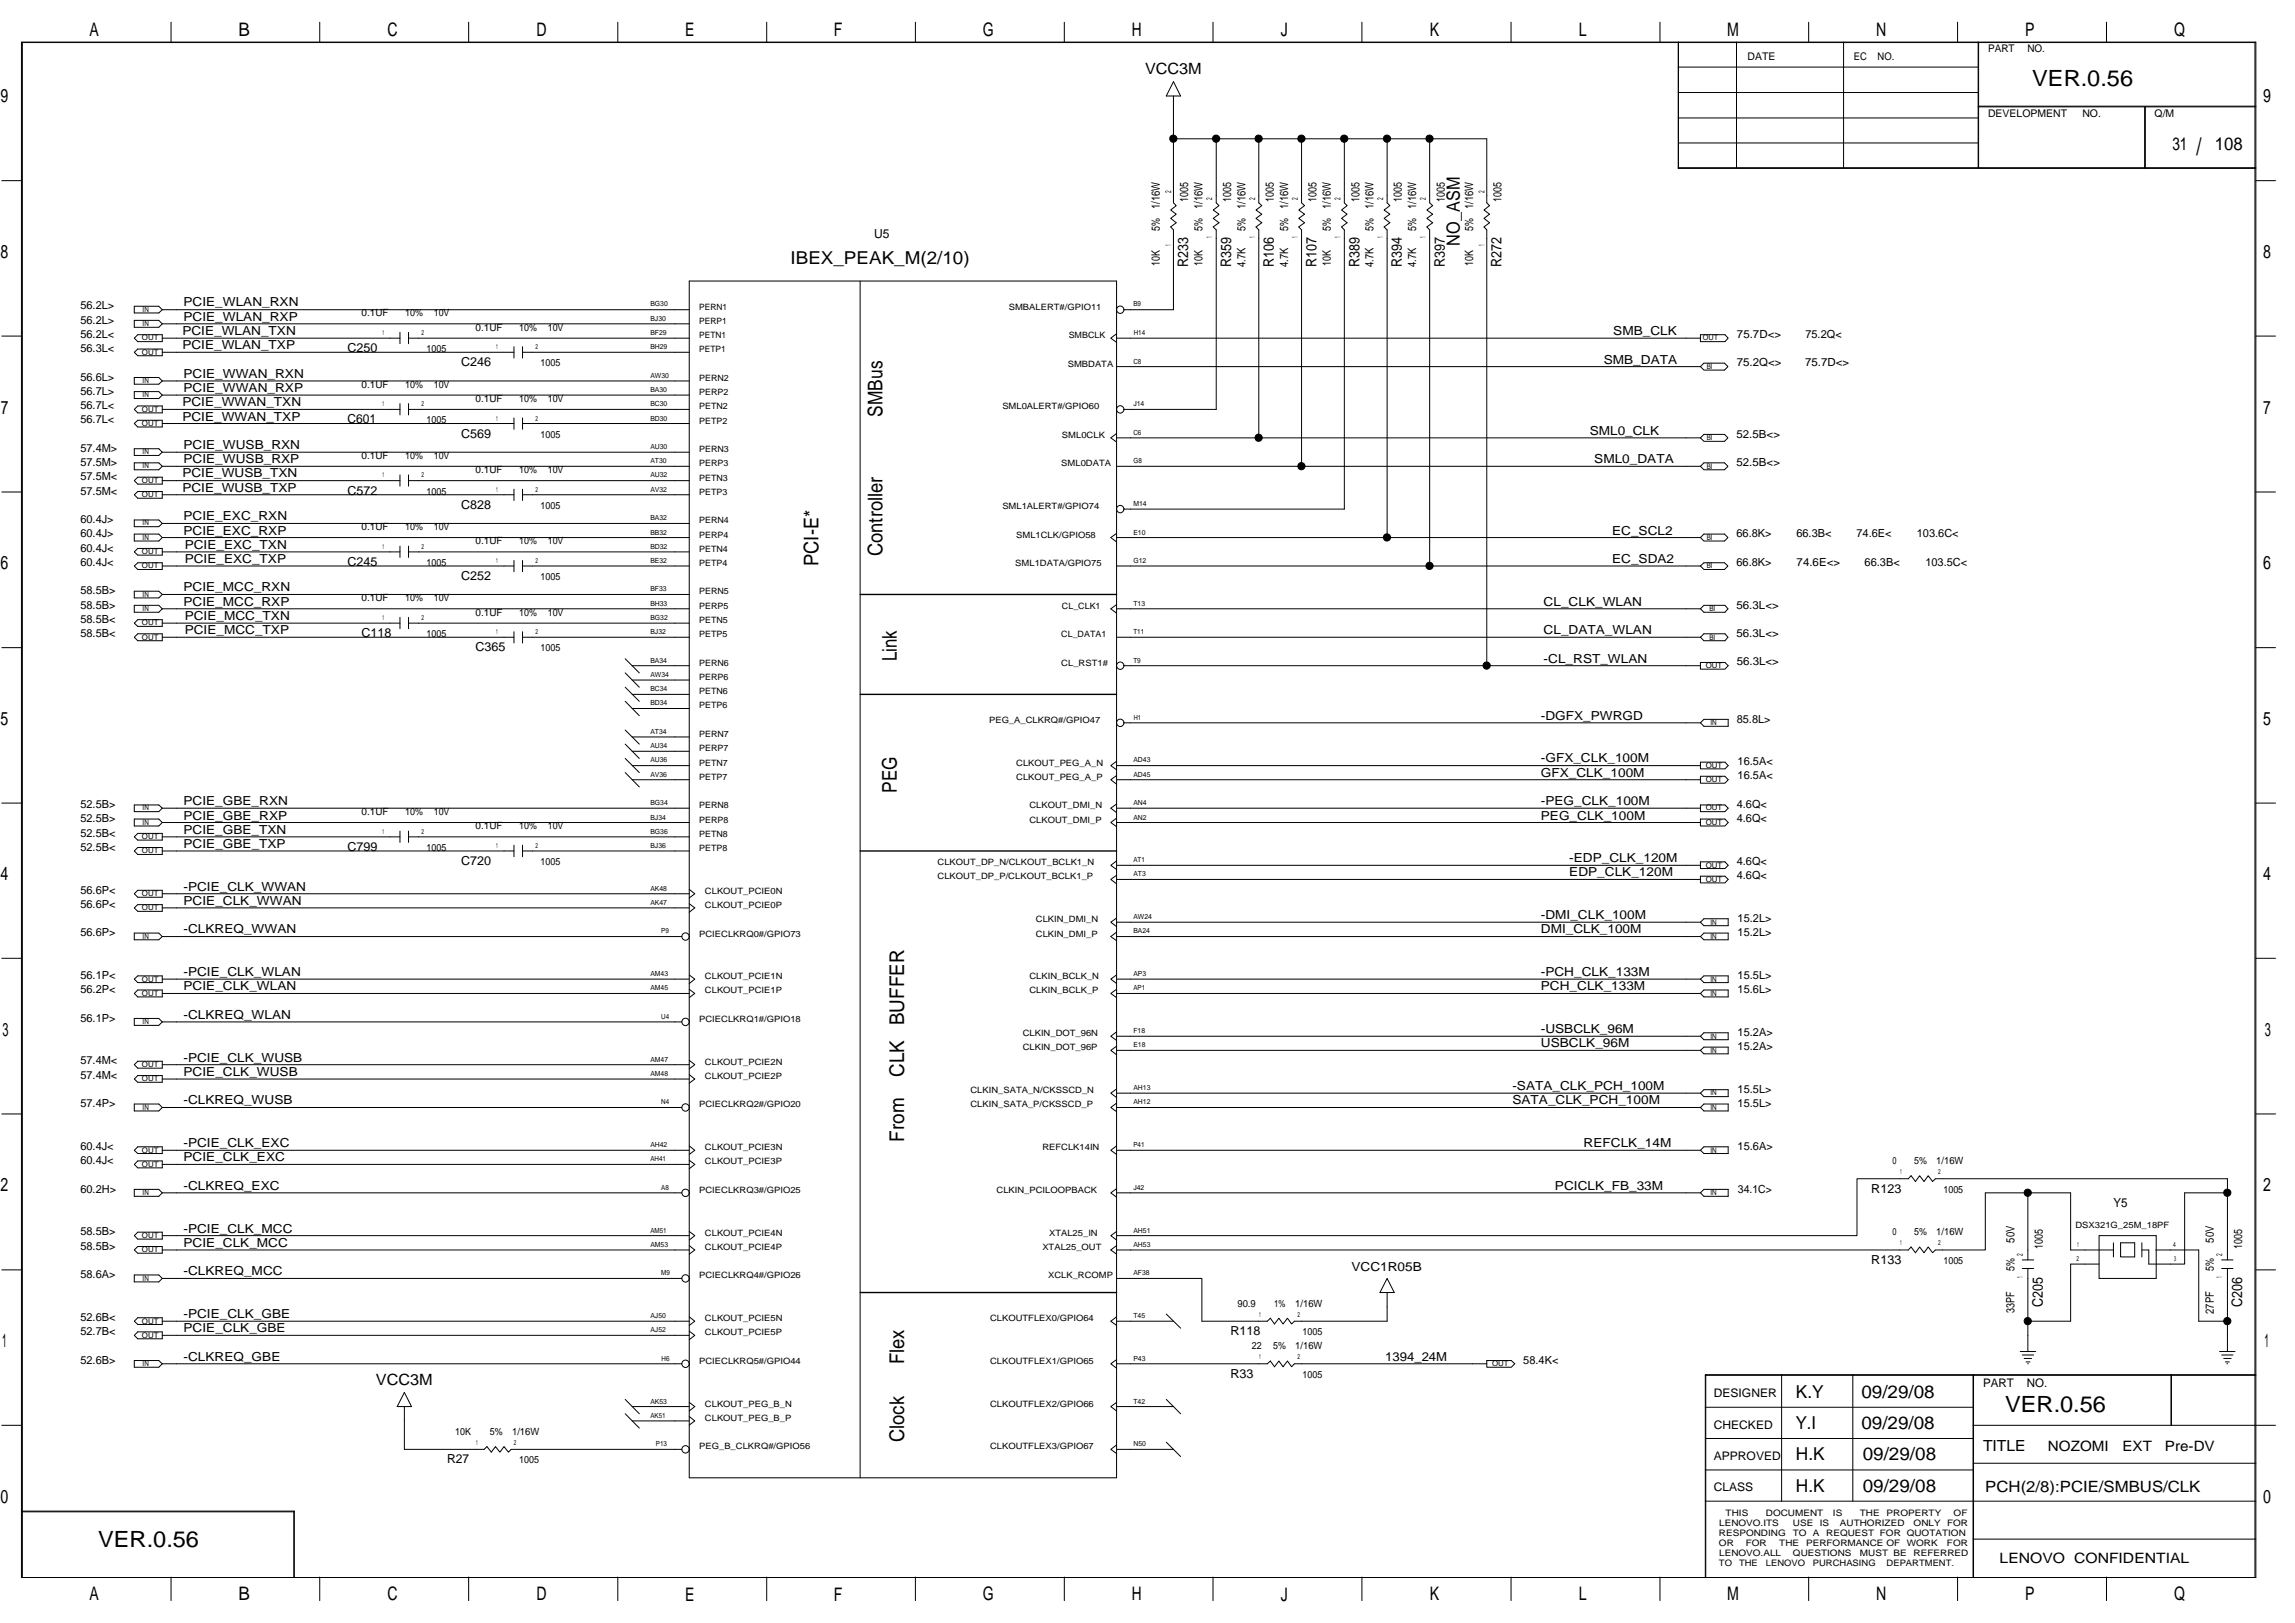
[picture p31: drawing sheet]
<svg xmlns="http://www.w3.org/2000/svg" width="420mm" height="297mm" viewBox="0 0 420 297" stroke-linecap="round" stroke-linejoin="round" font-family="sans-serif">
<defs><g id="words">
<text font-size="4.4" x="402.1" y="28.4">/</text>
<g font-size="4.1">
<text x="372.1" y="15.7">VER.0.56</text>
<text x="367.1" y="258.4">VER.0.56</text>
<text x="18" y="283.2">VER.0.56</text>
</g>
<g font-size="3.7">
<text x="161.6" y="76.2" transform="rotate(-90 161.6 76.2)">SMBus</text>
<text x="161.6" y="101.8" transform="rotate(-90 161.6 101.8)">Controller</text>
<text x="149.8" y="103.6" transform="rotate(-90 149.8 103.6)">PCI-E*</text>
<text x="164.2" y="121" transform="rotate(-90 164.2 121)">Link</text>
<text x="164.2" y="145.1" transform="rotate(-90 164.2 145.1)">PEG</text>
<text x="165.5" y="187.6" transform="rotate(-90 165.5 187.6)">BUFFER</text>
<text x="165.5" y="197.1" transform="rotate(-90 165.5 197.1)">CLK</text>
<text x="165.5" y="209" transform="rotate(-90 165.5 209)">From</text>
<text x="165.5" y="249.7" transform="rotate(-90 165.5 249.7)">Flex</text>
<text x="165.5" y="263.9" transform="rotate(-90 165.5 263.9)">Clock</text>
</g>
<g font-size="3.4">
<text x="16.4" y="6.6">A</text>
<text x="43.6" y="6.6">B</text>
<text x="70.9" y="6.6">C</text>
<text x="98.2" y="6.6">D</text>
<text x="125.4" y="6.6">E</text>
<text x="152.7" y="6.6">F</text>
<text x="179.9" y="6.6">G</text>
<text x="207.2" y="6.6">H</text>
<text x="234.5" y="6.6">J</text>
<text x="261.8" y="6.6">K</text>
<text x="289" y="6.6">L</text>
<text x="316.2" y="6.6">M</text>
<text x="343.5" y="6.6">N</text>
<text x="370.8" y="6.6">P</text>
<text x="398" y="6.6">Q</text>
<text x=".1" y="18.8">9</text>
<text x="414.3" y="18.8">9</text>
<text x=".1" y="47.2">8</text>
<text x="414.3" y="47.2">8</text>
<text x=".2" y="75.7">7</text>
<text x="414.3" y="75.7">7</text>
<text x=".1" y="104.2">6</text>
<text x="414.3" y="104.2">6</text>
<text x=".1" y="132.7">5</text>
<text x="414.3" y="132.7">5</text>
<text x=".1" y="161.1">4</text>
<text x="414.3" y="161.1">4</text>
<text x=".5" y="189.6">3</text>
<text x="414.6" y="189.6">3</text>
<text x=".1" y="218.1">2</text>
<text x="414.3" y="218.1">2</text>
<text x=".4" y="246.6">1</text>
<text x="414.6" y="246.6">1</text>
<text x=".1" y="275.1">0</text>
<text x="414.3" y="275.1">0</text>
<text x="16.4" y="292.9">A</text>
<text x="43.6" y="292.9">B</text>
<text x="70.9" y="292.9">C</text>
<text x="98.2" y="292.9">D</text>
<text x="125.4" y="292.9">E</text>
<text x="152.7" y="292.9">F</text>
<text x="179.9" y="292.9">G</text>
<text x="207.2" y="292.9">H</text>
<text x="234.5" y="292.9">J</text>
<text x="261.8" y="292.9">K</text>
<text x="289" y="292.9">L</text>
<text x="316.2" y="292.9">M</text>
<text x="343.5" y="292.9">N</text>
<text x="370.8" y="292.9">P</text>
<text x="398" y="292.9">Q</text>
</g>
<g font-size="3.3">
<text x="397.7" y="27.4">31</text>
<text x="405.5" y="27.4">108</text>
<text x="267.2" y="45" transform="rotate(-90 267.2 45)">NO_ASM</text>
<text x="144.7" y="48.4">IBEX_PEAK_M(2/10)</text>
<text x="328.8" y="255.8">K.Y</text>
<text x="340.8" y="255.8">09/29/08</text>
<text x="328.7" y="261.6">Y.I</text>
<text x="340.8" y="261.6">09/29/08</text>
<text x="328.8" y="267.3">H.K</text>
<text x="341" y="267.3">09/29/08</text>
<text x="328.8" y="273">H.K</text>
<text x="341" y="273">09/29/08</text>
</g>
<g font-size="2.8">
<text x="209.6" y="13.6">VCC3M</text>
<text x="68.8" y="253.5">VCC3M</text>
<text x="363" y="265.6">TITLE</text>
<text x="363.5" y="273.1">PCH(2/8):PCIE/SMBUS/CLK</text>
</g>
<g font-size="2.7">
<text x="217.5" y="48.9" transform="rotate(-90 217.5 48.9)">R233</text>
<text x="225.4" y="48.9" transform="rotate(-90 225.4 48.9)">R359</text>
<text x="233.2" y="48.9" transform="rotate(-90 233.2 48.9)">R106</text>
<text x="241" y="48.9" transform="rotate(-90 241 48.9)">R107</text>
<text x="248.9" y="48.9" transform="rotate(-90 248.9 48.9)">R389</text>
<text x="256.7" y="48.9" transform="rotate(-90 256.7 48.9)">R394</text>
<text x="264.5" y="48.9" transform="rotate(-90 264.5 48.9)">R397</text>
<text x="274.9" y="48.9" transform="rotate(-90 274.9 48.9)">R272</text>
<text x="374" y="239.2" transform="rotate(-90 374 239.2)">C205</text>
<text x="410.5" y="239.2" transform="rotate(-90 410.5 239.2)">C206</text>
</g>
<g font-size="2.6">
<text x="374.9" y="265.5">NOZOMI</text>
<text x="388.6" y="265.5">EXT</text>
<text x="396.4" y="265.5">Pre-DV</text>
<text x="366.1" y="286.1">LENOVO CONFIDENTIAL</text>
</g>
<g font-size="2.3">
<text x="160.1" y="43.6">U5</text>
<text x="33.6" y="56.1">PCIE_WLAN_RXN</text>
<text x="33.6" y="58.7">PCIE_WLAN_RXP</text>
<text x="33.4" y="61.3">PCIE_WLAN_TXN</text>
<text x="33.4" y="63.9">PCIE_WLAN_TXP</text>
<text x="63.6" y="64.4">C250</text>
<text x="295.3" y="61.3">SMB_CLK</text>
<text x="33.6" y="71.8">PCIE_WWAN_RXP</text>
<text x="33.6" y="69.1">PCIE_WWAN_RXN</text>
<text x="84.4" y="67.1">C246</text>
<text x="293.6" y="66.5">SMB_DATA</text>
<text x="33.4" y="74.3">PCIE_WWAN_TXN</text>
<text x="33.4" y="77">PCIE_WWAN_TXP</text>
<text x="63.6" y="77.5">C601</text>
<text x="33.6" y="82.2">PCIE_WUSB_RXN</text>
<text x="84.4" y="80.1">C569</text>
<text x="291" y="79.6">SML0_CLK</text>
<text x="33.4" y="87.4">PCIE_WUSB_TXN</text>
<text x="33.6" y="84.8">PCIE_WUSB_RXP</text>
<text x="291.9" y="84.8">SML0_DATA</text>
<text x="33.4" y="90">PCIE_WUSB_TXP</text>
<text x="33.6" y="95.2">PCIE_EXC_RXN</text>
<text x="63.6" y="90.5">C572</text>
<text x="84.4" y="93.1">C828</text>
<text x="33.6" y="97.8">PCIE_EXC_RXP</text>
<text x="33.8" y="100.4">PCIE_EXC_TXN</text>
<text x="295.1" y="97.8">EC_SCL2</text>
<text x="33.8" y="103">PCIE_EXC_TXP</text>
<text x="63.6" y="103.5">C245</text>
<text x="84.4" y="106.2">C252</text>
<text x="295.1" y="103">EC_SDA2</text>
<text x="33.6" y="108.2">PCIE_MCC_RXN</text>
<text x="33.6" y="110.9">PCIE_MCC_RXP</text>
<text x="33.8" y="113.5">PCIE_MCC_TXN</text>
<text x="282.6" y="110.9">CL_CLK_WLAN</text>
<text x="33.8" y="116.1">PCIE_MCC_TXP</text>
<text x="66.2" y="116.6">C118</text>
<text x="87.1" y="119.2">C365</text>
<text x="282.6" y="116.1">CL_DATA_WLAN</text>
<text x="282.6" y="121.3">-CL_RST_WLAN</text>
<text x="282.1" y="131.7">-DGFX_PWRGD</text>
<text x="282.1" y="142.2">GFX_CLK_100M</text>
<text x="282.1" y="139.5">-GFX_CLK_100M</text>
<text x="33.6" y="150">PCIE_GBE_RXP</text>
<text x="33.6" y="147.4">PCIE_GBE_RXN</text>
<text x="282.1" y="150">PEG_CLK_100M</text>
<text x="282.1" y="147.4">-PEG_CLK_100M</text>
<text x="33.6" y="152.6">PCIE_GBE_TXN</text>
<text x="33.6" y="155.2">PCIE_GBE_TXP</text>
<text x="63.6" y="155.7">C799</text>
<text x="84.4" y="158.3">C720</text>
<text x="287.3" y="160.4">EDP_CLK_120M</text>
<text x="287.3" y="157.8">-EDP_CLK_120M</text>
<text x="33.6" y="163">-PCIE_CLK_WWAN</text>
<text x="33.6" y="165.6">PCIE_CLK_WWAN</text>
<text x="33.6" y="170.8">-CLKREQ_WWAN</text>
<text x="282.1" y="170.8">DMI_CLK_100M</text>
<text x="282.1" y="168.2">-DMI_CLK_100M</text>
<text x="33.6" y="178.6">-PCIE_CLK_WLAN</text>
<text x="282.1" y="178.6">-PCH_CLK_133M</text>
<text x="33.6" y="181.3">PCIE_CLK_WLAN</text>
<text x="282.1" y="181.3">PCH_CLK_133M</text>
<text x="33.6" y="186.5">-CLKREQ_WLAN</text>
<text x="282.1" y="189.1">-USBCLK_96M</text>
<text x="282.1" y="191.7">USBCLK_96M</text>
<text x="33.6" y="196.9">PCIE_CLK_WUSB</text>
<text x="33.6" y="194.3">-PCIE_CLK_WUSB</text>
<text x="33.6" y="202.1">-CLKREQ_WUSB</text>
<text x="276.9" y="202.1">SATA_CLK_PCH_100M</text>
<text x="276.9" y="199.5">-SATA_CLK_PCH_100M</text>
<text x="33.6" y="209.9">-PCIE_CLK_EXC</text>
<text x="289.9" y="209.9">REFCLK_14M</text>
<text x="33.6" y="212.6">PCIE_CLK_EXC</text>
<text x="33.6" y="217.8">-CLKREQ_EXC</text>
<text x="284.7" y="217.8">PCICLK_FB_33M</text>
<text x="342.6" y="218.3">R123</text>
<text x="386.9" y="220.9">Y5</text>
<text x="33.6" y="225.6">-PCIE_CLK_MCC</text>
<text x="33.6" y="233.4">-CLKREQ_MCC</text>
<text x="33.6" y="228.2">PCIE_CLK_MCC</text>
<text x="247.4" y="232.6">VCC1R05B</text>
<text x="342.6" y="231.3">R133</text>
<text x="33.6" y="243.8">PCIE_CLK_GBE</text>
<text x="33.6" y="241.2">-PCIE_CLK_GBE</text>
<text x="225.2" y="244.3">R118</text>
<text x="33.6" y="249">-CLKREQ_GBE</text>
<text x="253.6" y="249">1394_24M</text>
<text x="225.2" y="252.2">R33</text>
<text x="81.9" y="267.8">R27</text>
</g>
<g font-size="2.2">
<text x="313.8" y="255.7">DESIGNER</text>
<text x="363" y="253.8">PART</text>
<text x="371.1" y="253.8">NO.</text>
<text x="313.8" y="261.5">CHECKED</text>
<text x="313.8" y="267.2">APPROVED</text>
<text x="313.8" y="272.9">CLASS</text>
</g>
<g font-size="2.1">
<text x="212.3" y="38.3" transform="rotate(-90 212.3 38.3)">1/16W</text>
<text x="217.5" y="37" transform="rotate(-90 217.5 37)">1005</text>
<text x="220.2" y="38.3" transform="rotate(-90 220.2 38.3)">1/16W</text>
<text x="225.4" y="37" transform="rotate(-90 225.4 37)">1005</text>
<text x="228" y="38.3" transform="rotate(-90 228 38.3)">1/16W</text>
<text x="233.2" y="37" transform="rotate(-90 233.2 37)">1005</text>
<text x="235.8" y="38.3" transform="rotate(-90 235.8 38.3)">1/16W</text>
<text x="241" y="37" transform="rotate(-90 241 37)">1005</text>
<text x="243.6" y="38.3" transform="rotate(-90 243.6 38.3)">1/16W</text>
<text x="248.9" y="37" transform="rotate(-90 248.9 37)">1005</text>
<text x="251.4" y="38.3" transform="rotate(-90 251.4 38.3)">1/16W</text>
<text x="256.7" y="37" transform="rotate(-90 256.7 37)">1005</text>
<text x="259.3" y="38.3" transform="rotate(-90 259.3 38.3)">1/16W</text>
<text x="264.5" y="37" transform="rotate(-90 264.5 37)">1005</text>
<text x="269.7" y="38.3" transform="rotate(-90 269.7 38.3)">1/16W</text>
<text x="274.9" y="37" transform="rotate(-90 274.9 37)">1005</text>
<text x="212.3" y="42.3" transform="rotate(-90 212.3 42.3)">5%</text>
<text x="220.2" y="42.3" transform="rotate(-90 220.2 42.3)">5%</text>
<text x="228" y="42.3" transform="rotate(-90 228 42.3)">5%</text>
<text x="235.8" y="42.3" transform="rotate(-90 235.8 42.3)">5%</text>
<text x="243.6" y="42.3" transform="rotate(-90 243.6 42.3)">5%</text>
<text x="251.4" y="42.3" transform="rotate(-90 251.4 42.3)">5%</text>
<text x="259.3" y="42.3" transform="rotate(-90 259.3 42.3)">5%</text>
<text x="269.7" y="42.3" transform="rotate(-90 269.7 42.3)">5%</text>
<text x="212.3" y="48.7" transform="rotate(-90 212.3 48.7)">10K</text>
<text x="220.2" y="48.7" transform="rotate(-90 220.2 48.7)">10K</text>
<text x="228" y="48.9" transform="rotate(-90 228 48.9)">4.7K</text>
<text x="235.8" y="48.9" transform="rotate(-90 235.8 48.9)">4.7K</text>
<text x="243.6" y="48.7" transform="rotate(-90 243.6 48.7)">10K</text>
<text x="251.4" y="48.9" transform="rotate(-90 251.4 48.9)">4.7K</text>
<text x="259.3" y="48.9" transform="rotate(-90 259.3 48.9)">4.7K</text>
<text x="269.7" y="48.7" transform="rotate(-90 269.7 48.7)">10K</text>
<text x="368.8" y="227.5" transform="rotate(-90 368.8 227.5)">50V</text>
<text x="405.3" y="227.5" transform="rotate(-90 405.3 227.5)">50V</text>
<text x="368.8" y="232.7" transform="rotate(-90 368.8 232.7)">5%</text>
<text x="374" y="228.6" transform="rotate(-90 374 228.6)">1005</text>
<text x="405.3" y="232.7" transform="rotate(-90 405.3 232.7)">5%</text>
<text x="410.5" y="228.6" transform="rotate(-90 410.5 228.6)">1005</text>
<text x="368.8" y="240.3" transform="rotate(-90 368.8 240.3)">33PF</text>
<text x="405.3" y="240.5" transform="rotate(-90 405.3 240.5)">27PF</text>
</g>
<g font-size="2">
<text x="14.7" y="56.6">56.2L&gt;</text>
<text x="14.7" y="59.2">56.2L&gt;</text>
<text x="14.7" y="61.8">56.2L&lt;</text>
<text x="14.7" y="64.4">56.3L&lt;</text>
<text x="318" y="61.8">75.7D&lt;&gt;</text>
<text x="330.5" y="61.8">75.2Q&lt;</text>
<text x="14.7" y="69.7">56.6L&gt;</text>
<text x="318" y="67.1">75.2Q&lt;&gt;</text>
<text x="330.5" y="67.1">75.7D&lt;&gt;</text>
<text x="14.7" y="74.9">56.7L&lt;</text>
<text x="14.7" y="77.5">56.7L&lt;</text>
<text x="14.7" y="72.3">56.7L&gt;</text>
<text x="14.7" y="82.7">57.4M&gt;</text>
<text x="317.9" y="80.1">52.5B&lt;&gt;</text>
<text x="14.7" y="85.3">57.5M&gt;</text>
<text x="14.7" y="87.9">57.5M&lt;</text>
<text x="317.9" y="85.3">52.5B&lt;&gt;</text>
<text x="14.7" y="95.8">60.4J&gt;</text>
<text x="14.7" y="90.5">57.5M&lt;</text>
<text x="14.7" y="101">60.4J&lt;</text>
<text x="14.7" y="98.3">60.4J&gt;</text>
<text x="317.9" y="98.3">66.8K&gt;</text>
<text x="328.9" y="98.3">66.3B&lt;</text>
<text x="339.9" y="98.3">74.6E&lt;</text>
<text x="350.9" y="98.3">103.6C&lt;</text>
<text x="14.7" y="103.5">60.4J&lt;</text>
<text x="317.9" y="103.5">66.8K&gt;</text>
<text x="328.9" y="103.5">74.6E&lt;&gt;</text>
<text x="341.4" y="103.5">66.3B&lt;</text>
<text x="352.5" y="103.5">103.5C&lt;</text>
<text x="14.7" y="111.4">58.5B&gt;</text>
<text x="14.7" y="108.8">58.5B&gt;</text>
<text x="317.9" y="111.4">56.3L&lt;&gt;</text>
<text x="14.7" y="114">58.5B&lt;</text>
<text x="14.7" y="116.6">58.5B&lt;</text>
<text x="317.9" y="116.6">56.3L&lt;&gt;</text>
<text x="318" y="121.8">56.3L&lt;&gt;</text>
<text x="318" y="132.2">85.8L&gt;</text>
<text x="318.1" y="142.7">16.5A&lt;</text>
<text x="318.1" y="140.1">16.5A&lt;</text>
<text x="14.7" y="147.9">52.5B&gt;</text>
<text x="318" y="147.9">4.6Q&lt;</text>
<text x="14.7" y="153.1">52.5B&lt;</text>
<text x="14.7" y="150.5">52.5B&gt;</text>
<text x="14.7" y="155.7">52.5B&lt;</text>
<text x="318" y="150.5">4.6Q&lt;</text>
<text x="318" y="160.9">4.6Q&lt;</text>
<text x="318" y="158.3">4.6Q&lt;</text>
<text x="14.7" y="163.5">56.6P&lt;</text>
<text x="14.7" y="166.1">56.6P&lt;</text>
<text x="14.7" y="171.4">56.6P&gt;</text>
<text x="318.1" y="171.4">15.2L&gt;</text>
<text x="318.1" y="168.7">15.2L&gt;</text>
<text x="14.7" y="179.2">56.1P&lt;</text>
<text x="318.1" y="179.2">15.5L&gt;</text>
<text x="14.7" y="181.8">56.2P&lt;</text>
<text x="318.1" y="181.8">15.6L&gt;</text>
<text x="14.7" y="187">56.1P&gt;</text>
<text x="318.1" y="189.6">15.2A&gt;</text>
<text x="14.7" y="197.4">57.4M&lt;</text>
<text x="14.7" y="194.8">57.4M&lt;</text>
<text x="318.1" y="192.2">15.2A&gt;</text>
<text x="14.7" y="202.6">57.4P&gt;</text>
<text x="318.1" y="202.6">15.5L&gt;</text>
<text x="318.1" y="200">15.5L&gt;</text>
<text x="14.7" y="213.1">60.4J&lt;</text>
<text x="14.7" y="210.5">60.4J&lt;</text>
<text x="318.1" y="210.5">15.6A&gt;</text>
<text x="14.7" y="218.3">60.2H&gt;</text>
<text x="318.2" y="218.3">34.1C&gt;</text>
<text x="14.7" y="226.1">58.5B&gt;</text>
<text x="14.7" y="233.9">58.6A&gt;</text>
<text x="14.7" y="228.7">58.5B&gt;</text>
<text x="14.7" y="244.3">52.7B&lt;</text>
<text x="14.7" y="241.8">52.6B&lt;</text>
<text x="14.7" y="249.6">52.6B&gt;</text>
<text x="278.9" y="249.6">58.4K&lt;</text>
</g>
<g font-size="1.9">
<text x="319.9" y="11">DATE</text>
<text x="339.4" y="11">EC</text>
<text x="343.7" y="11">NO.</text>
<text x="364" y="9.5">PART</text>
<text x="371.2" y="9.5">NO.</text>
<text x="364" y="21.3">DEVELOPMENT</text>
<text x="381.2" y="21.3">NO.</text>
<text x="394.5" y="21.3">Q/M</text>
</g>
<g font-size="1.8">
<text x="66.2" y="57.9">0.1UF</text>
<text x="74.2" y="57.9">10%</text>
<text x="79.4" y="57.9">10V</text>
<text x="78.1" y="64.4">1005</text>
<text x="87.1" y="60.5">0.1UF</text>
<text x="95.1" y="60.5">10%</text>
<text x="100.3" y="60.5">10V</text>
<text x="66.2" y="71">0.1UF</text>
<text x="74.2" y="71">10%</text>
<text x="79.4" y="71">10V</text>
<text x="99" y="67.1">1005</text>
<text x="78.1" y="77.5">1005</text>
<text x="87.1" y="73.6">0.1UF</text>
<text x="95.1" y="73.6">10%</text>
<text x="100.3" y="73.6">10V</text>
<text x="66.2" y="84">0.1UF</text>
<text x="74.2" y="84">10%</text>
<text x="79.4" y="84">10V</text>
<text x="99" y="80.1">1005</text>
<text x="87.1" y="86.6">0.1UF</text>
<text x="95.1" y="86.6">10%</text>
<text x="100.3" y="86.6">10V</text>
<text x="78.1" y="90.5">1005</text>
<text x="99" y="93.1">1005</text>
<text x="66.2" y="97">0.1UF</text>
<text x="74.2" y="97">10%</text>
<text x="79.4" y="97">10V</text>
<text x="87.1" y="99.7">0.1UF</text>
<text x="95.1" y="99.7">10%</text>
<text x="100.3" y="99.7">10V</text>
<text x="78.1" y="103.5">1005</text>
<text x="99" y="106.2">1005</text>
<text x="66.2" y="110.1">0.1UF</text>
<text x="74.2" y="110.1">10%</text>
<text x="79.4" y="110.1">10V</text>
<text x="87.1" y="112.7">0.1UF</text>
<text x="95.1" y="112.7">10%</text>
<text x="100.3" y="112.7">10V</text>
<text x="78.1" y="116.6">1005</text>
<text x="99" y="119.2">1005</text>
<text x="66.2" y="149.2">0.1UF</text>
<text x="74.2" y="149.2">10%</text>
<text x="79.4" y="149.2">10V</text>
<text x="78.1" y="155.7">1005</text>
<text x="87.1" y="151.8">0.1UF</text>
<text x="95.1" y="151.8">10%</text>
<text x="100.3" y="151.8">10V</text>
<text x="99" y="158.3">1005</text>
<text x="346.5" y="213.1">0</text>
<text x="350.4" y="213.1">5%</text>
<text x="354.5" y="213.1">1/16W</text>
<text x="355.8" y="218.3">1005</text>
<text x="346.5" y="226.1">0</text>
<text x="350.4" y="226.1">5%</text>
<text x="354.5" y="226.1">1/16W</text>
<text x="355.8" y="231.3">1005</text>
<text x="226.6" y="239.1">90.9</text>
<text x="233.2" y="239.1">1%</text>
<text x="237.1" y="239.1">1/16W</text>
<text x="238.5" y="244.3">1005</text>
<text x="229.2" y="247">22</text>
<text x="233.1" y="247">5%</text>
<text x="237.1" y="247">1/16W</text>
<text x="238.5" y="252.2">1005</text>
<text x="83.3" y="262.6">10K</text>
<text x="89.7" y="262.6">5%</text>
<text x="93.8" y="262.6">1/16W</text>
<text x="95.1" y="267.8">1005</text>
</g>
<g font-size="1.6">
<text x="128" y="56.7">PERN1</text>
<text x="128" y="59.3">PERP1</text>
<text x="184.7" y="56.7">SMBALERT#/GPIO11</text>
<text x="128" y="64.5">PETP1</text>
<text x="128" y="61.9">PETN1</text>
<text x="195.7" y="61.9">SMBCLK</text>
<text x="128" y="69.7">PERN2</text>
<text x="195.5" y="67.1">SMBDATA</text>
<text x="128" y="77.5">PETP2</text>
<text x="128" y="74.9">PETN2</text>
<text x="128" y="72.3">PERP2</text>
<text x="183.5" y="74.9">SML0ALERT#/GPIO60</text>
<text x="128" y="82.8">PERN3</text>
<text x="194.4" y="80.1">SML0CLK</text>
<text x="128" y="88">PETN3</text>
<text x="128" y="85.3">PERP3</text>
<text x="194.3" y="85.3">SML0DATA</text>
<text x="128" y="95.8">PERN4</text>
<text x="128" y="90.6">PETP3</text>
<text x="183.5" y="93.2">SML1ALERT#/GPIO74</text>
<text x="128" y="101">PETN4</text>
<text x="128" y="98.4">PERP4</text>
<text x="186" y="98.4">SML1CLK/GPIO58</text>
<text x="128" y="103.6">PETP4</text>
<text x="185.9" y="103.6">SML1DATA/GPIO75</text>
<text x="128" y="108.8">PERN5</text>
<text x="128" y="111.4">PERP5</text>
<text x="194.4" y="111.4">CL_CLK1</text>
<text x="128" y="116.6">PETP5</text>
<text x="128" y="114">PETN5</text>
<text x="194.3" y="116.6">CL_DATA1</text>
<text x="128" y="124.5">PERP6</text>
<text x="128" y="121.8">PERN6</text>
<text x="194.3" y="121.8">CL_RST1#</text>
<text x="128" y="129.7">PETP6</text>
<text x="128" y="127.1">PETN6</text>
<text x="128" y="134.9">PERN7</text>
<text x="128" y="137.5">PERP7</text>
<text x="181.1" y="132.3">PEG_A_CLKRQ#/GPIO47</text>
<text x="128" y="142.7">PETP7</text>
<text x="128" y="140.1">PETN7</text>
<text x="186" y="142.7">CLKOUT_PEG_A_P</text>
<text x="186" y="140.1">CLKOUT_PEG_A_N</text>
<text x="128" y="147.9">PERN8</text>
<text x="188.5" y="147.9">CLKOUT_DMI_N</text>
<text x="128" y="155.7">PETP8</text>
<text x="128" y="153.2">PETN8</text>
<text x="128" y="150.5">PERP8</text>
<text x="188.5" y="150.5">CLKOUT_DMI_P</text>
<text x="171.7" y="161">CLKOUT_DP_P/CLKOUT_BCLK1_P</text>
<text x="171.7" y="158.4">CLKOUT_DP_N/CLKOUT_BCLK1_N</text>
<text x="129.1" y="166.2">CLKOUT_PCIE0P</text>
<text x="129.1" y="163.6">CLKOUT_PCIE0N</text>
<text x="128" y="171.4">PCIECLKRQ0#/GPIO73</text>
<text x="189.6" y="171.4">CLKIN_DMI_P</text>
<text x="189.6" y="168.8">CLKIN_DMI_N</text>
<text x="129.1" y="179.2">CLKOUT_PCIE1N</text>
<text x="188.5" y="179.2">CLKIN_BCLK_N</text>
<text x="129.1" y="181.8">CLKOUT_PCIE1P</text>
<text x="188.5" y="181.8">CLKIN_BCLK_P</text>
<text x="128" y="187">PCIECLKRQ1#/GPIO18</text>
<text x="187.2" y="189.7">CLKIN_DOT_96N</text>
<text x="129.1" y="197.5">CLKOUT_PCIE2P</text>
<text x="129.1" y="194.9">CLKOUT_PCIE2N</text>
<text x="187.2" y="192.2">CLKIN_DOT_96P</text>
<text x="128" y="202.7">PCIECLKRQ2#/GPIO20</text>
<text x="177.7" y="202.7">CLKIN_SATA_P/CKSSCD_P</text>
<text x="177.7" y="200.1">CLKIN_SATA_N/CKSSCD_N</text>
<text x="129.1" y="213.1">CLKOUT_PCIE3P</text>
<text x="129.1" y="210.5">CLKOUT_PCIE3N</text>
<text x="190.8" y="210.5">REFCLK14IN</text>
<text x="128" y="218.3">PCIECLKRQ3#/GPIO25</text>
<text x="182.4" y="218.3">CLKIN_PCILOOPBACK</text>
<text x="129.1" y="226.1">CLKOUT_PCIE4N</text>
<text x="192.1" y="226.1">XTAL25_IN</text>
<text x="380" y="224.8">DSX321G_25M_18PF</text>
<text x="128" y="234">PCIECLKRQ4#/GPIO26</text>
<text x="129.1" y="228.8">CLKOUT_PCIE4P</text>
<text x="190.8" y="228.8">XTAL25_OUT</text>
<text x="191.9" y="234">XCLK_RCOMP</text>
<text x="129.1" y="244.4">CLKOUT_PCIE5P</text>
<text x="129.1" y="241.8">CLKOUT_PCIE5N</text>
<text x="181.3" y="241.8">CLKOUTFLEX0/GPIO64</text>
<text x="128" y="249.6">PCIECLKRQ5#/GPIO44</text>
<text x="181.3" y="249.6">CLKOUTFLEX1/GPIO65</text>
<text x="129.1" y="257.4">CLKOUT_PEG_B_N</text>
<text x="181.3" y="257.4">CLKOUTFLEX2/GPIO66</text>
<text x="129.1" y="260.1">CLKOUT_PEG_B_P</text>
<text x="128" y="265.3">PEG_B_CLKRQ#/GPIO56</text>
<text x="181.3" y="265.3">CLKOUTFLEX3/GPIO67</text>
<text x="314.7" y="281.2">RESPONDING</text>
<text x="314.7" y="279.3">LENOVO.ITS</text>
<text x="315.9" y="277.5">THIS</text>
<text x="323.3" y="277.5">DOCUMENT</text>
<text x="328.2" y="281.2">TO</text>
<text x="328.2" y="279.3">USE</text>
<text x="331.9" y="281.2">A</text>
<text x="333.2" y="279.3">IS</text>
<text x="334.3" y="281.2">REQUEST FOR QUOTATION</text>
<text x="335.6" y="277.5">IS</text>
<text x="336.8" y="279.3">AUTHORIZED</text>
<text x="340.5" y="277.5">THE</text>
<text x="345.4" y="277.5">PROPERTY</text>
<text x="350.3" y="279.3">ONLY</text>
<text x="356.5" y="279.3">FOR</text>
<text x="357.7" y="277.5">OF</text>
<text x="314.7" y="286.7">TO</text>
<text x="314.7" y="283">OR</text>
<text x="314.7" y="284.9">LENOVO.ALL</text>
<text x="318.4" y="286.7">THE</text>
<text x="319.6" y="283">FOR</text>
<text x="323.3" y="286.7">LENOVO</text>
<text x="325.7" y="283">THE</text>
<text x="328.2" y="284.9">QUESTIONS</text>
<text x="330.7" y="283">PERFORMANCE OF</text>
<text x="331.9" y="286.7">PURCHASING</text>
<text x="340.5" y="284.9">MUST BE</text>
<text x="345.4" y="286.7">DEPARTMENT.</text>
<text x="349.1" y="283">WORK</text>
<text x="350.3" y="284.9">REFERRED</text>
<text x="356.4" y="283">FOR</text>
</g>
<g font-size="1.5">
<text x="214.4" y="35.3" transform="rotate(-90 214.4 35.3)">2</text>
<text x="271.8" y="35.3" transform="rotate(-90 271.8 35.3)">2</text>
<text x="221.9" y="36.6" transform="rotate(-90 221.9 36.6)">2</text>
<text x="229.8" y="36.6" transform="rotate(-90 229.8 36.6)">2</text>
<text x="237.6" y="36.6" transform="rotate(-90 237.6 36.6)">2</text>
<text x="245.4" y="36.6" transform="rotate(-90 245.4 36.6)">2</text>
<text x="253.2" y="36.6" transform="rotate(-90 253.2 36.6)">2</text>
<text x="261.1" y="36.6" transform="rotate(-90 261.1 36.6)">2</text>
<text x="214.4" y="45" transform="rotate(-90 214.4 45)">1</text>
<text x="221.9" y="43.6" transform="rotate(-90 221.9 43.6)">1</text>
<text x="229.8" y="43.6" transform="rotate(-90 229.8 43.6)">1</text>
<text x="237.6" y="43.6" transform="rotate(-90 237.6 43.6)">1</text>
<text x="245.4" y="43.6" transform="rotate(-90 245.4 43.6)">1</text>
<text x="253.2" y="43.6" transform="rotate(-90 253.2 43.6)">1</text>
<text x="261.1" y="43.6" transform="rotate(-90 261.1 43.6)">1</text>
<text x="271.8" y="45" transform="rotate(-90 271.8 45)">1</text>
<text x="370.3" y="233.9" transform="rotate(-90 370.3 233.9)">1</text>
<text x="370.3" y="229.8" transform="rotate(-90 370.3 229.8)">2</text>
<text x="406.8" y="233.9" transform="rotate(-90 406.8 233.9)">1</text>
<text x="406.8" y="229.8" transform="rotate(-90 406.8 229.8)">2</text>
</g>
<g font-size="1.4">
<text x="26.1" y="59.6">IN</text>
<text x="26.1" y="57.1">IN</text>
<text x="26" y="62.3">OUT</text>
<text x="26" y="64.9">OUT</text>
<text x="311.7" y="62.3">OUT</text>
<text x="26.1" y="70.1">IN</text>
<text x="312.5" y="67.5">BI</text>
<text x="26" y="77.9">OUT</text>
<text x="26" y="75.4">OUT</text>
<text x="26.1" y="72.7">IN</text>
<text x="26.1" y="83.1">IN</text>
<text x="312.5" y="80.6">BI</text>
<text x="26" y="88.4">OUT</text>
<text x="26.1" y="85.7">IN</text>
<text x="312.5" y="85.8">BI</text>
<text x="26" y="91">OUT</text>
<text x="26" y="101.4">OUT</text>
<text x="26.1" y="96.1">IN</text>
<text x="26.1" y="98.8">IN</text>
<text x="312.5" y="98.8">BI</text>
<text x="26" y="104">OUT</text>
<text x="312.5" y="104">BI</text>
<text x="26.1" y="109.2">IN</text>
<text x="26.1" y="111.8">IN</text>
<text x="313" y="111.8">BI</text>
<text x="26" y="117.1">OUT</text>
<text x="26" y="114.5">OUT</text>
<text x="313" y="117.1">BI</text>
<text x="312.3" y="122.3">OUT</text>
<text x="313.1" y="132.7">IN</text>
<text x="312.3" y="140.5">OUT</text>
<text x="312.3" y="143.1">OUT</text>
<text x="26.1" y="148.3">IN</text>
<text x="312.3" y="148.3">OUT</text>
<text x="26" y="153.6">OUT</text>
<text x="26.1" y="150.9">IN</text>
<text x="312.3" y="151">OUT</text>
<text x="26" y="156.2">OUT</text>
<text x="312.3" y="158.8">OUT</text>
<text x="312.3" y="161.4">OUT</text>
<text x="26" y="164">OUT</text>
<text x="26" y="166.6">OUT</text>
<text x="26.1" y="171.8">IN</text>
<text x="313.1" y="171.8">IN</text>
<text x="313.1" y="169.2">IN</text>
<text x="26" y="179.7">OUT</text>
<text x="313.1" y="179.7">IN</text>
<text x="26" y="182.2">OUT</text>
<text x="313.1" y="182.2">IN</text>
<text x="26.1" y="187.4">IN</text>
<text x="313.1" y="190.1">IN</text>
<text x="26" y="197.9">OUT</text>
<text x="26" y="195.3">OUT</text>
<text x="313.1" y="192.7">IN</text>
<text x="26.1" y="203.1">IN</text>
<text x="313.1" y="203.1">IN</text>
<text x="313.1" y="200.5">IN</text>
<text x="26" y="213.5">OUT</text>
<text x="26" y="210.9">OUT</text>
<text x="313.1" y="210.9">IN</text>
<text x="26.1" y="218.7">IN</text>
<text x="313.1" y="218.7">IN</text>
<text x="26" y="226.6">OUT</text>
<text x="26" y="229.2">OUT</text>
<text x="26.1" y="234.4">IN</text>
<text x="26" y="244.8">OUT</text>
<text x="26" y="242.2">OUT</text>
<text x="26.1" y="250">IN</text>
<text x="273.2" y="250">OUT</text>
</g>
<g font-size="1.3">
<text x="119.1" y="58.7">BJ30</text>
<text x="119.1" y="56.1">BG30</text>
<text x="207.5" y="56.1">B9</text>
<text x="70" y="61.3">1</text>
<text x="77.2" y="61.3">2</text>
<text x="90.8" y="63.9">1</text>
<text x="98" y="63.9">2</text>
<text x="119.1" y="63.9">BH29</text>
<text x="119.1" y="61.3">BF29</text>
<text x="207.5" y="61.3">H14</text>
<text x="119.1" y="71.8">BA30</text>
<text x="119.1" y="69.1">AW30</text>
<text x="207.5" y="66.5">C8</text>
<text x="70" y="74.3">1</text>
<text x="77.2" y="74.3">2</text>
<text x="90.8" y="77">1</text>
<text x="98" y="77">2</text>
<text x="119.1" y="77">BD30</text>
<text x="119.1" y="74.3">BC30</text>
<text x="207.5" y="74.3">J14</text>
<text x="119.1" y="82.2">AU30</text>
<text x="207.5" y="79.6">C6</text>
<text x="70" y="87.4">1</text>
<text x="77.2" y="87.4">2</text>
<text x="119.1" y="87.4">AU32</text>
<text x="119.1" y="84.8">AT30</text>
<text x="207.5" y="84.8">G8</text>
<text x="90.8" y="90">1</text>
<text x="98" y="90">2</text>
<text x="119.1" y="90">AV32</text>
<text x="119.1" y="95.2">BA32</text>
<text x="207.5" y="92.6">M14</text>
<text x="70" y="100.4">1</text>
<text x="77.2" y="100.4">2</text>
<text x="119.1" y="100.4">BD32</text>
<text x="119.1" y="97.8">BB32</text>
<text x="207.5" y="97.8">E10</text>
<text x="90.8" y="103">1</text>
<text x="98" y="103">2</text>
<text x="119.1" y="103">BE32</text>
<text x="207.5" y="103">G12</text>
<text x="70" y="113.5">1</text>
<text x="77.2" y="113.5">2</text>
<text x="119.1" y="113.5">BG32</text>
<text x="119.1" y="110.9">BH33</text>
<text x="119.1" y="108.2">BF33</text>
<text x="207.5" y="110.9">T13</text>
<text x="90.8" y="116.1">1</text>
<text x="98" y="116.1">2</text>
<text x="119.1" y="116.1">BJ32</text>
<text x="207.5" y="116.1">T11</text>
<text x="119.1" y="123.9">AW34</text>
<text x="119.1" y="121.3">BA34</text>
<text x="207.5" y="121.3">T9</text>
<text x="119.1" y="129.1">BD34</text>
<text x="119.1" y="126.5">BC34</text>
<text x="207.5" y="131.7">H1</text>
<text x="119.1" y="136.9">AU34</text>
<text x="119.1" y="134.3">AT34</text>
<text x="119.1" y="142.2">AV36</text>
<text x="119.1" y="139.5">AU36</text>
<text x="207.5" y="142.2">AD45</text>
<text x="207.5" y="139.5">AD43</text>
<text x="119.1" y="150">BJ34</text>
<text x="119.1" y="147.4">BG34</text>
<text x="207.5" y="150">AN2</text>
<text x="207.5" y="147.4">AN4</text>
<text x="70" y="152.6">1</text>
<text x="77.2" y="152.6">2</text>
<text x="90.8" y="155.2">1</text>
<text x="98" y="155.2">2</text>
<text x="119.1" y="155.2">BJ36</text>
<text x="119.1" y="152.6">BG36</text>
<text x="207.5" y="157.8">AT1</text>
<text x="207.5" y="160.4">AT3</text>
<text x="119.1" y="165.6">AK47</text>
<text x="119.1" y="163">AK48</text>
<text x="121.1" y="170.8">P9</text>
<text x="207.5" y="170.8">BA24</text>
<text x="207.5" y="168.2">AW24</text>
<text x="119.1" y="178.6">AM43</text>
<text x="207.5" y="178.6">AP3</text>
<text x="119.1" y="181.3">AM45</text>
<text x="207.5" y="181.3">AP1</text>
<text x="121.1" y="186.5">U4</text>
<text x="207.5" y="191.7">E18</text>
<text x="207.5" y="189.1">F18</text>
<text x="119.1" y="196.9">AM48</text>
<text x="119.1" y="194.3">AM47</text>
<text x="121.1" y="202.1">N4</text>
<text x="207.5" y="202.1">AH12</text>
<text x="207.5" y="199.5">AH13</text>
<text x="119.1" y="209.9">AH42</text>
<text x="207.5" y="209.9">P41</text>
<text x="119.1" y="212.6">AH41</text>
<text x="347.9" y="214.9">1</text>
<text x="354.8" y="214.9">2</text>
<text x="121.1" y="217.8">A8</text>
<text x="207.5" y="217.8">J42</text>
<text x="119.1" y="225.6">AM51</text>
<text x="207.5" y="225.6">AH51</text>
<text x="347.9" y="227.9">1</text>
<text x="354.8" y="227.9">2</text>
<text x="119.1" y="228.2">AM53</text>
<text x="121.1" y="233.4">M9</text>
<text x="207.5" y="228.2">AH53</text>
<text x="207.5" y="233.4">AF38</text>
<text x="380.2" y="230.8">2</text>
<text x="380.3" y="228.2">1</text>
<text x="397.9" y="228.2">4</text>
<text x="398" y="230.8">3</text>
<text x="119.1" y="243.8">AJ52</text>
<text x="119.1" y="241.2">AJ50</text>
<text x="207.5" y="241.2">T45</text>
<text x="230.5" y="241">1</text>
<text x="237.5" y="241">2</text>
<text x="121.1" y="249">H6</text>
<text x="207.5" y="249">P43</text>
<text x="230.5" y="248.8">1</text>
<text x="237.5" y="248.8">2</text>
<text x="119.1" y="256.9">AK53</text>
<text x="207.5" y="256.9">T42</text>
<text x="119.1" y="259.5">AK51</text>
<text x="87.2" y="264.4">1</text>
<text x="94.1" y="264.4">2</text>
<text x="120.1" y="264.7">P13</text>
<text x="207.5" y="264.7">N50</text>
</g>
</g></defs>
<path d="M157.5 108.8h46.9M157.5 127.1h46.9M157.5 155.7h46.9M157.5 236.6h46.9" fill="none" stroke="#000" stroke-width=".25"/>
<g fill="none" stroke="#000" stroke-width=".18">
<path d="M3.9 7.7h409.1v281h-409.1zM31.3 4.1v3.6M58.5 4.1v3.6M85.8 4.1v3.6M113.1 4.1v3.6M140.4 4.1v3.6M167.6 4.1v3.6M194.8 4.1v3.6M214.8 17.6v7.8M214.8 14.9l1.3 2.7h-2.6zM222.1 4.1v3.6M249.3 4.1v3.6"/>
<path d="M276.6 4.1v3.6M303.9 4.1v3.6M307.2 7.7v23.1h105.8M307.2 12.3h55M307.2 16.9h55M307.3 7.7v23.1M317.9 7.7v23.1M331.1 4.1v3.6M337.5 7.7v23.1M358.4 4.1v3.6M362.2 7.7v23.1M362.2 19.4h50.8"/>
<path d="M362.2 19.6h50.8M385.6 4.1v3.6M392.6 19.6v11.2M392.8 19.6v11.2M.3 33.1h3.6M214.8 35.8v1.3l.5 .5-1 .8 1 .8-1 .8 1 .8-1 .7 .5 .6v14.6h-9M222.7 35.8v1.3l.5 .5-1.1 .8 1.1 .8-1.1 .8 1.1 .8-1.1 .7 .6 .6v32.8h-16.9M222.7 25.4h-7.9v10.4M230.5 25.4h-7.8v10.4M230.5 25.4v11.7l.5 .5-1.1 .8 1.1 .8-1.1 .8 1.1 .8-1.1 .7 .6 .6v38h-26.1M230.5 25.4h15.6M238.3 25.4v11.7l.5 .5-1 .8 1 .8-1 .8 1 .8-1 .7 .5 .6v43.2h-33.9"/>
<path d="M246.1 35.8v1.3l.5 .5-1 .8 1 .8-1 .8 1 .8-1 .7 .5 .6v51.1h-40.3M253.9 25.4h-7.8v10.4M253.9 25.4v11.7l.6 .5-1.1 .8 1.1 .8-1.1 .8 1.1 .8-1.1 .7 .5 .6v56.3M253.9 25.4h18.3v11.7l.5 .5-1 .8 1 .8-1 .8 1 .8-1 .7 .5 .6v79.7h-66.4M261.7 25.4v11.7l.6 .5-1.1 .8 1.1 .8-1.1 .8 1.1 .8-1.1 .7 .5 .6v61.5M307.2 30.7h105.8M307.2 21.6h55M307.3 26.2h54.9M413 33.1h3.6M24.6 56h4.5l.6 .7-.6 .6h-4.5zM24.6 58.6h4.5l.6 .7-.6 .6h-4.5zM126.2 59.3h-96.5"/>
<path d="M126.2 56.7h-96.5M126.2 51.4h78.2v219.1h-78.2zM157.5 51.4v219.1M.3 61.5h3.6M24.6 69.1h4.5l.6 .6-.6 .6h-4.5zM24.6 77.5l.6-.6h4.5v1.2h-4.5zM24.6 71.7h4.5l.6 .6-.6 .6h-4.5zM24.6 74.9l.6-.6h4.5v1.3h-4.5zM24.6 64.5l.6-.6h4.5v1.2h-4.5zM24.6 61.9l.6-.6h4.5v1.2h-4.5zM29.7 77.5h64.4M29.7 64.5h64.4"/>
<path d="M73.2 61.9h-43.5M73.2 74.9h-43.5M73.2 60.8v2.1M73.2 73.9v2M74.8 60.8v2.1M74.8 73.9v2M94.1 76.5v2.1M94.1 63.5v2M95.7 76.5v2.1M95.7 63.5v2M126.2 61.9h-51.4M126.2 64.5h-30.5"/>
<path d="M126.2 69.7h-96.5M126.2 72.3h-96.5M126.2 74.9h-51.4M126.2 77.5h-30.5M204.4 61.1l-1 .8 1 .8M204.4 79.3l-1 .8 1 .8M204.4 61.9h106.9M204.4 67.1h106.9M311.3 61.3h4.5l.6 .6-.6 .6h-4.5zM311.9 79.5h3.8l.6 .6-.6 .7h-3.8l-.6-.7zM311.9 66.5h3.8l.6 .6-.6 .6h-3.8l-.6-.6zM413 61.5h3.6"/>
<path d="M.3 90h3.6M24.6 95.2h4.5l.6 .6-.6 .6h-4.5zM24.6 84.7h4.5l.6 .6-.6 .7h-4.5zM24.6 97.7h4.5l.6 .7-.6 .6h-4.5zM24.6 82.1h4.5l.6 .7-.6 .6h-4.5zM24.6 88l.6-.7h4.5v1.3h-4.5zM24.6 90.6l.6-.6h4.5v1.2h-4.5zM73.2 88h-43.5M73.2 86.9v2.1M73.2 99.9v2.1M74.8 88h51.4M74.8 86.9v2.1"/>
<path d="M74.8 99.9v2.1M94.1 90.6h-64.4M94.1 89.5v2.1M95.7 89.5v2.1M126.2 85.3h-96.5M126.2 82.8h-96.5M126.2 90.6h-30.5M126.2 95.8h-96.5M126.2 98.4h-96.5M204.4 97.6l-1 .8 1 .8M204.4 98.4h106.9M311.3 85.3h-73"/>
<path d="M311.3 80.1h-80.8M311.9 97.7h3.8l.6 .7-.6 .6h-3.8l-.6-.6zM311.9 84.7h3.8l.6 .6-.6 .7h-3.8l-.6-.7zM413 90h3.6M.3 118.5h3.6M24.6 108.2h4.5l.6 .6-.6 .6h-4.5zM24.6 116.6l.6-.6h4.5v1.3h-4.5zM24.6 103.6l.6-.6h4.5v1.2h-4.5zM24.6 110.8h4.5l.6 .6-.6 .7h-4.5zM25.2 113.4h4.5v1.2h-4.5l-.6-.6zM25.2 100.4h4.5v1.2h-4.5l-.6-.6zM73.2 114h-43.5"/>
<path d="M73.2 113v2.1M73.2 101h-43.5M74.8 113v2.1M74.8 101h51.4M94.1 116.6h-64.4M94.1 115.6v2.1M94.1 103.6h-64.4M94.1 102.6v2M95.7 115.6v2.1M95.7 102.6v2M126.2 103.6h-30.5M126.2 111.4h-96.5"/>
<path d="M126.2 108.8h-96.5M126.2 114h-51.4M126.2 116.6h-30.5M204.4 110.7l-1 .7 1 .8M204.4 103.6h106.9M204.4 111.4h106.9M204.4 116.6h106.9M311.3 116.6l.6-.6h3.9l.5 .6-.5 .7h-3.9zM311.3 111.4l.6-.6h3.9l.5 .6-.5 .7h-3.9zM311.3 103.6l.6-.6h3.8l.6 .6-.6 .6h-3.8zM413 118.5h3.6M114.5 136.2l2.5 2.6"/>
<path d="M114.5 138.8l2.5 2.6M114.5 125.8l2.5 2.6M114.5 133.6l2.5 2.6M114.5 123.1l2.5 2.7M114.5 120.6l2.5 2.5M114.5 128.4l2.5 2.6M126.2 121.8h-10.5M126.2 124.5h-10.5M126.2 127.1h-10.5M126.2 129.7h-10.5M126.2 137.5h-10.5M126.2 134.9h-10.5"/>
<path d="M204.4 139.3l-1 .8 1 .8M205.8 132.3h105.5M311.3 121.8h-39.1M311.3 132.3l.6-.6h4.5v1.2h-4.5zM311.3 121.2h4.5l.6 .6-.6 .7h-4.5zM311.3 139.5h4.5l.6 .6-.6 .6h-4.5zM.3 147h3.6M24.6 147.3h4.5l.6 .6-.6 .6h-4.5zM24.6 149.9h4.5l.6 .6-.6 .7h-4.5zM25.2 155.1h4.5v1.3h-4.5l-.6-.7zM25.2 152.5h4.5v1.3h-4.5l-.6-.6zM73.2 153.2h-43.5"/>
<path d="M73.2 152.1v2.1M74.8 153.2h51.4M74.8 152.1v2.1M94.1 155.7h-64.4M94.1 154.7v2.1M95.7 154.7v2.1M95.7 155.7h30.5M114.5 141.4l2.5 2.6M126.2 140.1h-10.5M126.2 142.7h-10.5M126.2 147.9h-96.5M126.2 150.5h-96.5"/>
<path d="M204.4 141.9l-1 .8 1 .8M204.4 149.7l-1 .8 1 .8M204.4 157.6l-1 .8 1 .7M204.4 147.2l-1 .7 1 .8M204.4 140.1h106.9M204.4 142.7h106.9M204.4 147.9h106.9M204.4 150.5h106.9M204.4 158.4h106.9M311.3 147.3h4.5l.6 .6-.6 .6h-4.5zM311.3 157.7h4.5l.6 .7-.6 .6h-4.5zM311.3 149.9h4.5l.6 .6-.6 .7h-4.5z"/>
<path d="M311.3 142.1h4.5l.6 .6-.6 .6h-4.5zM413 147h3.6M.3 175.4h3.6M24.6 166.2l.6-.6h4.5v1.2h-4.5zM24.6 179.2l.6-.6h4.5v1.2h-4.5zM24.6 170.8h4.5l.6 .6-.6 .6h-4.5zM24.6 163.6l.6-.7h4.5v1.3h-4.5zM124.8 171.4h-95.1M126.2 163.6h-96.5M126.2 166.2h-96.5M126.2 179.2h-96.5M126.2 162.8l1 .8-1 .7"/>
<path d="M126.2 178.4l1 .8-1 .8M126.2 165.4l1 .8-1 .8M204.4 160.2l-1 .8 1 .8M204.4 168l-1 .8 1 .8M204.4 178.4l-1 .8 1 .8M204.4 170.6l-1 .8 1 .8M204.4 171.4h106.9M204.4 179.2h106.9M204.4 161h106.9M204.4 168.8h106.9M311.3 168.8l.6-.7h4.5v1.3h-4.5zM311.3 179.2l.6-.6h4.5v1.2h-4.5z"/>
<path d="M311.3 160.4h4.5l.6 .6-.6 .6h-4.5zM311.9 170.8h4.5v1.2h-4.5l-.6-.6zM413 175.4h3.6M24.6 186.4h4.5l.6 .6-.6 .7h-4.5zM25.2 194.2h4.5v1.3h-4.5l-.6-.6zM25.2 181.2h4.5v1.3h-4.5l-.6-.7zM25.2 196.9h4.5v1.2h-4.5l-.6-.6zM124.8 187h-95.1M126.2 181.8h-96.5M126.2 194.9h-96.5M126.2 197.5h-96.5M126.2 181.1l1 .7-1 .8"/>
<path d="M126.2 194.1l1 .8-1 .7M126.2 196.7l1 .8-1 .7M204.4 181.1l-1 .7 1 .8M204.4 199.3l-1 .8 1 .8M204.4 188.8l-1 .9 1 .7M204.4 191.5l-1 .7 1 .8M204.4 181.8h106.9M204.4 189.7h106.9M204.4 192.2h106.9M311.3 192.2l.6-.6h4.5v1.3h-4.5zM311.3 181.8l.6-.6h4.5v1.3h-4.5zM311.3 189.7l.6-.7h4.5v1.3h-4.5z"/>
<path d="M.3 203.9h3.6M24.6 217.7h4.5l.6 .6-.6 .6h-4.5zM24.6 202.1h4.5l.6 .6-.6 .6h-4.5zM24.6 213.1l.6-.6h4.5v1.2h-4.5zM25.2 209.9h4.5v1.2h-4.5l-.6-.6zM124.8 202.7h-95.1M124.8 218.3h-95.1M126.2 210.5h-96.5M126.2 213.1h-96.5M126.2 209.7l1 .8-1 .8M126.2 212.3l1 .8-1 .8M204.4 209.7l-1 .8 1 .8"/>
<path d="M204.4 201.9l-1 .8 1 .8M204.4 217.6l-1 .7 1 .8M204.4 210.5h106.9M204.4 202.7h106.9M204.4 218.3h106.9M204.4 200.1h106.9M311.3 200.1l.6-.7h4.5v1.3h-4.5zM311.3 218.3l.6-.6h4.5v1.2h-4.5zM311.3 202.7l.6-.6h4.5v1.2h-4.5zM311.9 209.9h4.5v1.2h-4.5l-.6-.6zM371.3 218.3v12.3M407.8 218.3v12.3"/>
<path d="M413 203.9h3.6M.3 232.4h3.6M24.6 233.3h4.5l.6 .7-.6 .6h-4.5zM25.2 228.1h4.5v1.3h-4.5l-.6-.6zM25.2 225.5h4.5v1.3h-4.5l-.6-.7zM124.8 234h-95.1M126.2 226.1h-96.5M126.2 228.8h-96.5M126.2 225.4l1 .7-1 .8M126.2 228l1 .8-1 .7M204.4 225.4l-1 .7 1 .8M204.4 228l-1 .8 1 .7"/>
<path d="M204.4 226.1h135.6v-10.4h9.4l.5-.5 .8 1 .7-1 .8 1 .8-1 .8 1 .5-.5h53.5v2.6h-7.8v13.1h-6.6v-2.6h-1.3M204.4 228.8h145l.5-.6 .8 1.1 .7-1.1 .8 1.1 .8-1.1 .8 1.1 .5-.5h9.2v-10.5h15.6v10.5h7.8M204.4 234h15.6v7.8h12l.6-.5 .7 1 .8-1 .8 1 .8-1 .8 1 .5-.5h16.9v-5.2M253.9 234l1.4 2.6h-2.7zM370.2 230.6h2.1M370.2 232.2h2.1M371.3 232.2v15.1M384.3 226.1h10.4v7.9h-10.4zM384.3 231.4h-5.2v10.4h-7.8M386.9 227.5v2.5M388.2 227.5h2.6v2.5h-2.6zM392.1 227.5v2.5"/>
<path d="M394.7 228.8h7.8v13h5.3M406.7 230.6h2.1M406.7 232.2h2.1M407.8 232.2v15.1M413 232.4h3.6M24.6 249h4.5l.6 .6-.6 .6h-4.5zM25.2 241.2h4.5v1.2h-4.5l-.6-.6zM25.2 243.8h4.5v1.2h-4.5l-.6-.6zM74 257.4v7.9h14.6l.5-.5 .8 1 .8-1 .8 1 .8-1 .8 1 .5-.5h31.2M74 254.8l1.3 2.6h-2.6zM114.5 258.7l2.5 2.7M114.5 256.1l2.5 2.6"/>
<path d="M124.8 249.6h-95.1M126.2 241.8h-96.5M126.2 244.4h-96.5M126.2 257.4h-10.5M126.2 241l1 .8-1 .8M126.2 243.6l1 .8-1 .8M126.2 259.2l1 .9-1 .7M126.2 256.7l1 .7-1 .8M204.4 248.8l-1 .8 1 .8M204.4 256.7l-1 .7 1 .8M204.4 241l-1 .8 1 .8M204.4 249.6h27.6l.6-.5 .7 1 .8-1 .8 1 .8-1 .8 1 .5-.5h35.2"/>
<path d="M204.4 241.8h10.4M204.4 257.4h10.4M213.5 256.1l2.6 2.6M213.5 240.5l2.6 2.6M272.2 249h4.5l.6 .6-.6 .6h-4.5zM312.2 251.7h100.8M312.2 257.6h49M312.3 251.6v37M326.2 251.6v23.1M339.2 251.6v23.1M361.2 251.6v37M361.3 251.6v37"/>
<path d="M369.9 247.4h2.8M370.2 248h2.1M370.6 248.6h1.3M370.9 249.3h.7M371.2 249.6h.1M397.5 251.6v9.3M406.3 247.4h2.9M406.7 248h2.1M407.1 248.6h1.4M407.4 249.3h.7M407.7 249.6h.1M413 251.6h-100.8v37"/>
<path d="M.3 260.9h3.6M3.9 276.6h50v12M3.9 276.7h50M53.8 276.6v12M126.2 260.1h-10.5M204.4 264.5l-1 .8 1 .7M204.4 265.3h10.4M213.5 263.9l2.6 2.7M312.2 274.7h100.8M312.2 263.3h49M312.2 269h49M361.2 267.8h51.8"/>
<path d="M361.2 260.9h55.4M4.1 288.6v-280.8h408.7v280.8M31.3 288.6v4.3M58.5 288.6v4.3M85.8 288.6v4.3M113.1 288.6v4.3M140.4 288.6v4.3M167.6 288.6v4.3M194.8 288.6v4.3M222.1 288.6v4.3M249.3 288.6v4.3M276.6 288.6v4.3"/>
<path d="M303.9 288.6v4.3M331.1 288.6v4.3M358.4 288.6v4.3M361.2 281.7h51.8M385.6 288.6v4.3"/>
<circle cx="205.1" cy="56.7" r=".68"/>
<circle cx="205.1" cy="74.9" r=".68"/>
<circle cx="205.1" cy="93.2" r=".68"/>
<circle cx="205.1" cy="121.8" r=".68"/>
<circle cx="205.1" cy="132.3" r=".68"/>
<circle cx="125.5" cy="171.4" r=".68"/>
<circle cx="125.5" cy="187" r=".68"/>
<circle cx="125.5" cy="218.3" r=".68"/>
<circle cx="125.5" cy="202.7" r=".68"/>
<circle cx="125.5" cy="234" r=".68"/>
<circle cx="125.5" cy="249.6" r=".68"/>
<circle cx="125.5" cy="265.3" r=".68"/>
</g>
<g fill="#000" stroke="#000" stroke-width=".18">
<circle cx="214.8" cy="25.4" r=".66"/>
<circle cx="222.6" cy="25.4" r=".66"/>
<circle cx="230.4" cy="25.4" r=".66"/>
<circle cx="238.3" cy="25.4" r=".66"/>
<circle cx="246.1" cy="25.4" r=".66"/>
<circle cx="253.9" cy="25.4" r=".66"/>
<circle cx="261.7" cy="25.4" r=".66"/>
<circle cx="230.4" cy="80.1" r=".66"/>
<circle cx="238.3" cy="85.3" r=".66"/>
<circle cx="253.9" cy="98.4" r=".66"/>
<circle cx="261.7" cy="103.6" r=".66"/>
<circle cx="272.2" cy="121.8" r=".66"/>
<circle cx="371.2" cy="218.3" r=".66"/>
<circle cx="407.8" cy="218.3" r=".66"/>
<circle cx="371.2" cy="241.8" r=".66"/>
<circle cx="407.8" cy="241.8" r=".66"/>
</g>
<use href="#words"/>
</svg>
